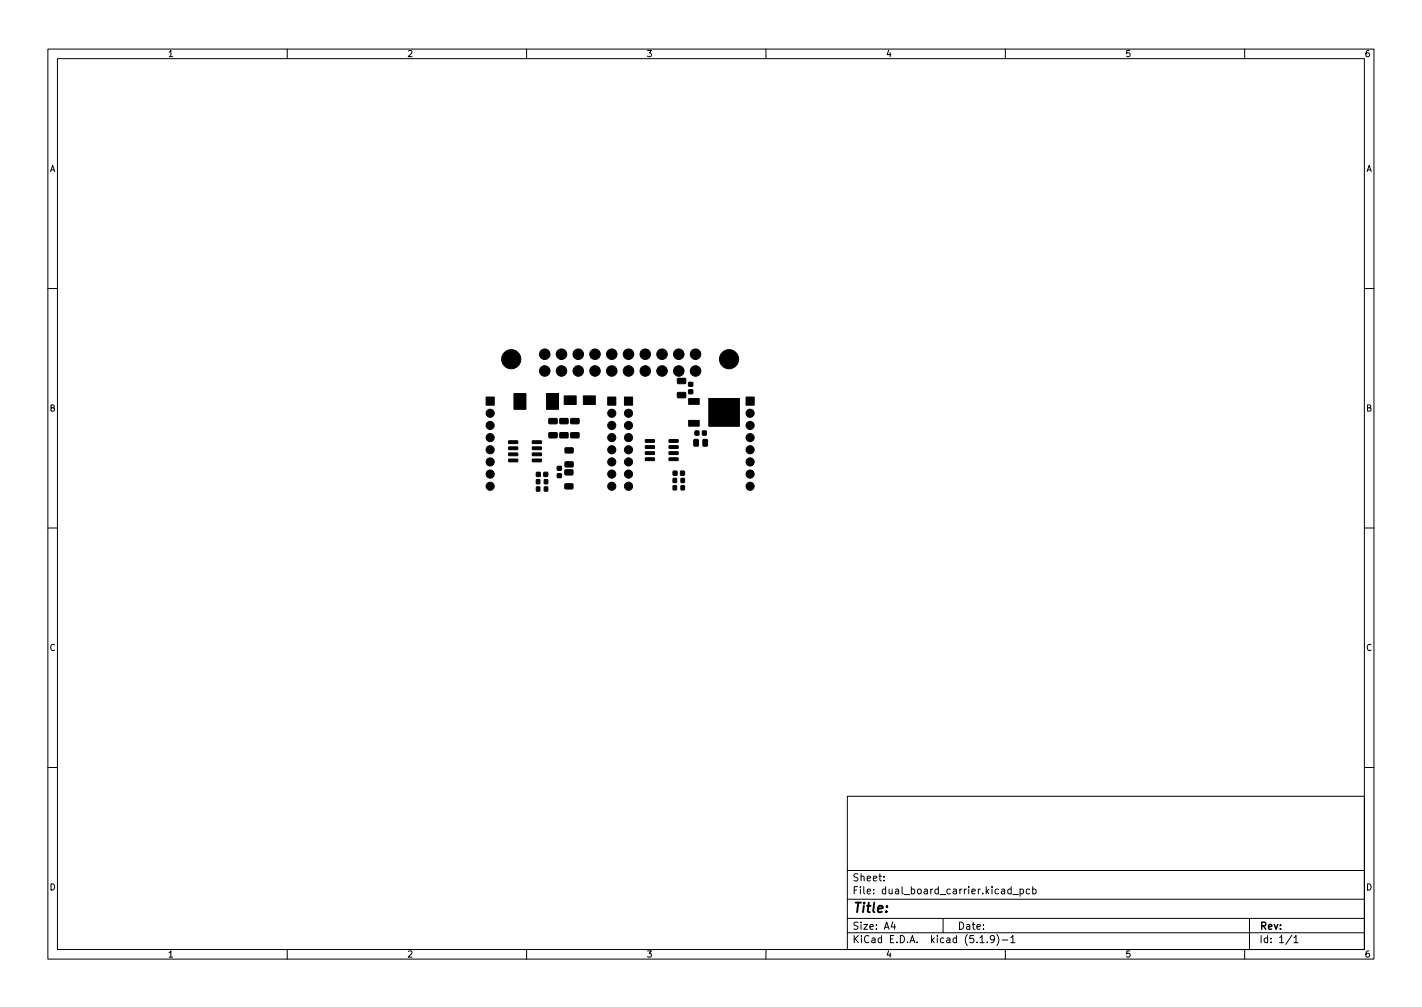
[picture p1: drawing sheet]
<svg xmlns="http://www.w3.org/2000/svg" width="297mm" height="210mm" viewBox="0 0 297 210" stroke-linecap="round" stroke-linejoin="round" font-family="sans-serif">
<defs><g id="words">
<text font-size="2.8" x="178" y="190.6">Title:</text>
<g font-size="2.1">
<text x="178" y="184">Sheet:</text>
<text x="178" y="186.7">File: dual_board_carrier.kicad_pcb</text>
<text x="178" y="196.9">KiCad E.D.A. kicad (5.1.9)-1</text>
<text x="178" y="194.1">Size: A4</text>
<text x="200" y="194.1">Date:</text>
<text x="263" y="194.1">Rev:</text>
<text x="263" y="196.9">Id: 1/1</text>
</g>
<g font-size="1.8">
<text x="35" y="11.9">1</text>
<text x="85" y="11.9">2</text>
<text x="135" y="11.9">3</text>
<text x="185" y="11.9">4</text>
<text x="235" y="11.9">5</text>
<text x="285" y="11.9">6</text>
<text x="10.3" y="35.9">A</text>
<text x="285.3" y="35.9">A</text>
<text x="10.3" y="85.9">B</text>
<text x="285.3" y="85.9">B</text>
<text x="10.3" y="135.9">C</text>
<text x="285.3" y="135.9">C</text>
<text x="10.3" y="185.9">D</text>
<text x="285.3" y="185.9">D</text>
<text x="35" y="199.9">1</text>
<text x="85" y="199.9">2</text>
<text x="135" y="199.9">3</text>
<text x="185" y="199.9">4</text>
<text x="235" y="199.9">5</text>
<text x="285" y="199.9">6</text>
</g>
</g></defs>
<g fill="none" stroke="#000" stroke-width=".21">
<path d="M10 10.2h277v190.1h-277zM12 12.2h273v186.1h-273zM60 10.2v2M110 10.2v2M160 10.2v2M210 10.2v2M260 10.2v2M10 60.2h2M285 60.2h2M10 110.2h2M285 110.2h2M10 160.2h2"/>
<path d="M177 166.3h108v32h-108zM285 160.2h2M60 198.3v2M110 198.3v2M160 198.3v2M177 194.8h108M177 191.8h108M177 187.8h108M177 181.8h108M184.6 183.8v.1M184.6 183v.1M186.5 192.5l-.4 1h1"/>
<path d="M186.9 193v1M197 191.8v3M204.7 195.8l.4-.5v1.5M204.7 196.8h.9M206.2 196.7v.1M207.7 196l-.3 .3-.4-.1-.1-.2 .1-.6 .4-.1 .2 .2a.99 .99 0 0 1-.3 1.3h-.3M208.2 195.1a1.72 1.72 0 0 1 0 2.3M209.4 196.3h1.1M210 198.3v2M211.1 195.8l.5-.5v1.5M211.1 196.8h.9M211.2 185.7l-.4-.1-.3 .3 .1 .7h.6"/>
<path d="M211.2 185.1v1.5M211.6 186.8h1.1M213.1 185.7l.4-.1 .3 .3-.2 .7h-.5M213.1 185.6v1.5M215.1 185.7l-.5-.1-.2 .3 .1 .7h.6M215.7 185.7l.4-.1 .3 .3-.1 .7h-.6M215.7 185.1v1.5M260 198.3v2M261 191.8v6.5M269.9 195.3l-1.3 1.9M270.3 195.8l.4-.5v1.5M270.3 196.8h.8"/>
</g>
<g fill="#000" stroke="#000" stroke-width=".21">
<path d="M141.5 79h1.6l.2 .2-.1 .8-.2 .1h-1.4l-.1-.2zM143.9 79.9h.8v.7h-.8zM101.5 82.9h1.7v1.7h-1.7zM107.4 82.2h2.5v3.3h-2.5zM106.3 95.9l1.8-.1 .1 .5-.2 .1h-1.7zM106.3 94.6h1.8l.1 .4-.2 .2h-1.7zM106.3 93.3h1.8l.1 .5-.2 .1h-1.7zM106.3 92.1l1.8-.1 .1 .5-.2 .1h-1.7zM112.1 98.6h.7v.9h-.7zM111.2 92.1l1.8-.1 .1 .5-.1 .1h-1.7zM111.2 93.3h1.8l.1 .5-.1 .1h-1.7zM111.2 94.6h1.8l.1 .4-.1 .2h-1.7z"/>
<path d="M111.2 95.9l1.8-.1 .1 .5-.1 .1h-1.7zM114.2 82.2h2.5v3.3h-2.5zM113.6 98.6h.8v.9h-.8zM114.7 90.4l1.6-.1 .1 .2v.8l-.2 .2-1.5-.1-.1-.2zM114.7 87.4h1.6l.1 .2v.8l-.2 .1h-1.5l-.1-.2zM116.4 98.9h.8v.8h-.8zM116.4 97.4h.8v.8h-.8zM117 87.4h1.6l.1 .2v.8l-.2 .1h-1.5l-.1-.2zM117 90.4l1.6-.1 .1 .2v.8l-.2 .2-1.5-.1-.1-.2zM118 98.1h1.6l.1 .2v.8l-.2 .1h-1.4l-.1-.2zM118.1 96.5l1.5-.1 .1 .2v.8l-.2 .1h-1.4l-.1-.2zM118.1 93.5h1.5l.1 .2v.8l-.2 .1h-1.4l-.1-.2z"/>
<path d="M117.9 82.7h2.5v1.8h-2.5zM119.3 90.4l1.6-.1 .1 .2v.8l-.2 .2-1.5-.1-.1-.2zM119.3 87.4h1.6l.1 .2v.8l-.2 .1h-1.5l-.1-.2zM121.9 82.7h2.5v1.8h-2.5zM126.9 82.9h1.7v1.7h-1.7zM130.4 82.9h1.7v1.7h-1.7zM134.8 95.6h1.8l.1 .5-.1 .1h-1.7zM134.8 94.4l1.8-.1 .1 .5-.1 .1h-1.7zM134.8 93.1l1.8-.1 .1 .5-.1 .1h-1.7zM134.8 91.8h1.8l.1 .4-.1 .2h-1.7zM140.6 99.9h.7v.9l-.7-.1zM140.6 98.4h.8v.8h-.8z"/>
<path d="M139.8 91.8h1.8l.1 .4-.2 .2h-1.6zM139.8 93.1l1.8-.1 .1 .5-.2 .1h-1.6zM139.8 94.4l1.8-.1 .1 .5-.2 .1h-1.6zM139.8 95.6h1.8l.1 .5-.2 .1h-1.6zM142.2 98.4h.7v.8h-.7zM142.3 99.9h.7l-.1 .9-.6-.1zM141.5 82l1.6-.1 .2 .2-.1 .8-.2 .2-1.4-.1-.1-.2zM143.9 87.8h2.2v1.2h-2.2zM143.9 83.2h2.2v1.2h-2.2zM143.9 81.4h.8v.8h-.8zM145 91.8l.7-.1 .2 .2v1l-.1 .2-.7 .1-.2-.2zM145.2 90h.8v.8h-.8z"/>
<path d="M146.8 90h.7v.8h-.7zM146.9 91.8l.7-.1 .2 .2v1l-.1 .2-.7 .1-.2-.2zM148.1 83.2h6.4v5.8h-6.4zM155.8 82.9h1.7v1.7h-1.7zM112.1 101.7h.7l-.1 .8h-.7zM112.1 100.2h.7l-.1 .8h-.7zM113.7 101.7h.7v.8h-.7zM113.7 100.2h.7v.8h-.7zM118 101.1l1.6-.1 .1 .2v.8l-.2 .1h-1.4l-.1-.2zM140.6 101.4h.7v.9h-.7zM142.3 101.4h.7l-.1 .9h-.6z"/>
<circle cx="106.8" cy="75" r="2"/>
<circle cx="113.8" cy="77.5" r="1.1"/>
<circle cx="113.8" cy="74" r="1.1"/>
<circle cx="117.3" cy="77.5" r="1.1"/>
<circle cx="117.3" cy="74" r="1.1"/>
<circle cx="120.8" cy="77.5" r="1.1"/>
<circle cx="120.8" cy="74" r="1.1"/>
<circle cx="124.3" cy="77.5" r="1.1"/>
<circle cx="124.3" cy="74" r="1.1"/>
<circle cx="127.8" cy="77.5" r="1.1"/>
<circle cx="127.8" cy="74" r="1.1"/>
<circle cx="131.3" cy="77.5" r="1.1"/>
<circle cx="131.3" cy="74" r="1.1"/>
<circle cx="134.8" cy="77.5" r="1.1"/>
<circle cx="134.8" cy="74" r="1.1"/>
<circle cx="138.3" cy="77.5" r="1.1"/>
<circle cx="138.3" cy="74" r="1.1"/>
<circle cx="141.8" cy="77.5" r="1.1"/>
<circle cx="141.8" cy="74" r="1.1"/>
<circle cx="145.3" cy="77.5" r="1.1"/>
<circle cx="145.3" cy="74" r="1.1"/>
<circle cx="152.3" cy="75" r="2"/>
<circle cx="102.4" cy="86.3" r=".85"/>
<circle cx="102.4" cy="88.8" r=".85"/>
<circle cx="102.4" cy="91.4" r=".85"/>
<circle cx="102.4" cy="99" r=".85"/>
<circle cx="102.4" cy="93.9" r=".85"/>
<circle cx="102.4" cy="96.4" r=".85"/>
<circle cx="127.8" cy="86.3" r=".85"/>
<circle cx="127.8" cy="93.9" r=".85"/>
<circle cx="127.8" cy="99" r=".85"/>
<circle cx="127.8" cy="88.8" r=".85"/>
<circle cx="127.8" cy="91.4" r=".85"/>
<circle cx="127.8" cy="96.4" r=".85"/>
<circle cx="131.3" cy="93.9" r=".85"/>
<circle cx="131.3" cy="91.4" r=".85"/>
<circle cx="131.3" cy="99" r=".85"/>
<circle cx="131.3" cy="86.3" r=".85"/>
<circle cx="131.3" cy="88.8" r=".85"/>
<circle cx="131.3" cy="96.4" r=".85"/>
<circle cx="156.7" cy="88.8" r=".85"/>
<circle cx="156.7" cy="96.4" r=".85"/>
<circle cx="156.7" cy="93.9" r=".85"/>
<circle cx="156.7" cy="91.4" r=".85"/>
<circle cx="156.7" cy="99" r=".85"/>
<circle cx="156.7" cy="86.3" r=".85"/>
<circle cx="102.4" cy="101.5" r=".85"/>
<circle cx="127.8" cy="101.5" r=".85"/>
<circle cx="131.3" cy="101.5" r=".85"/>
<circle cx="156.7" cy="101.5" r=".85"/>
</g>
<use href="#words"/>
</svg>
